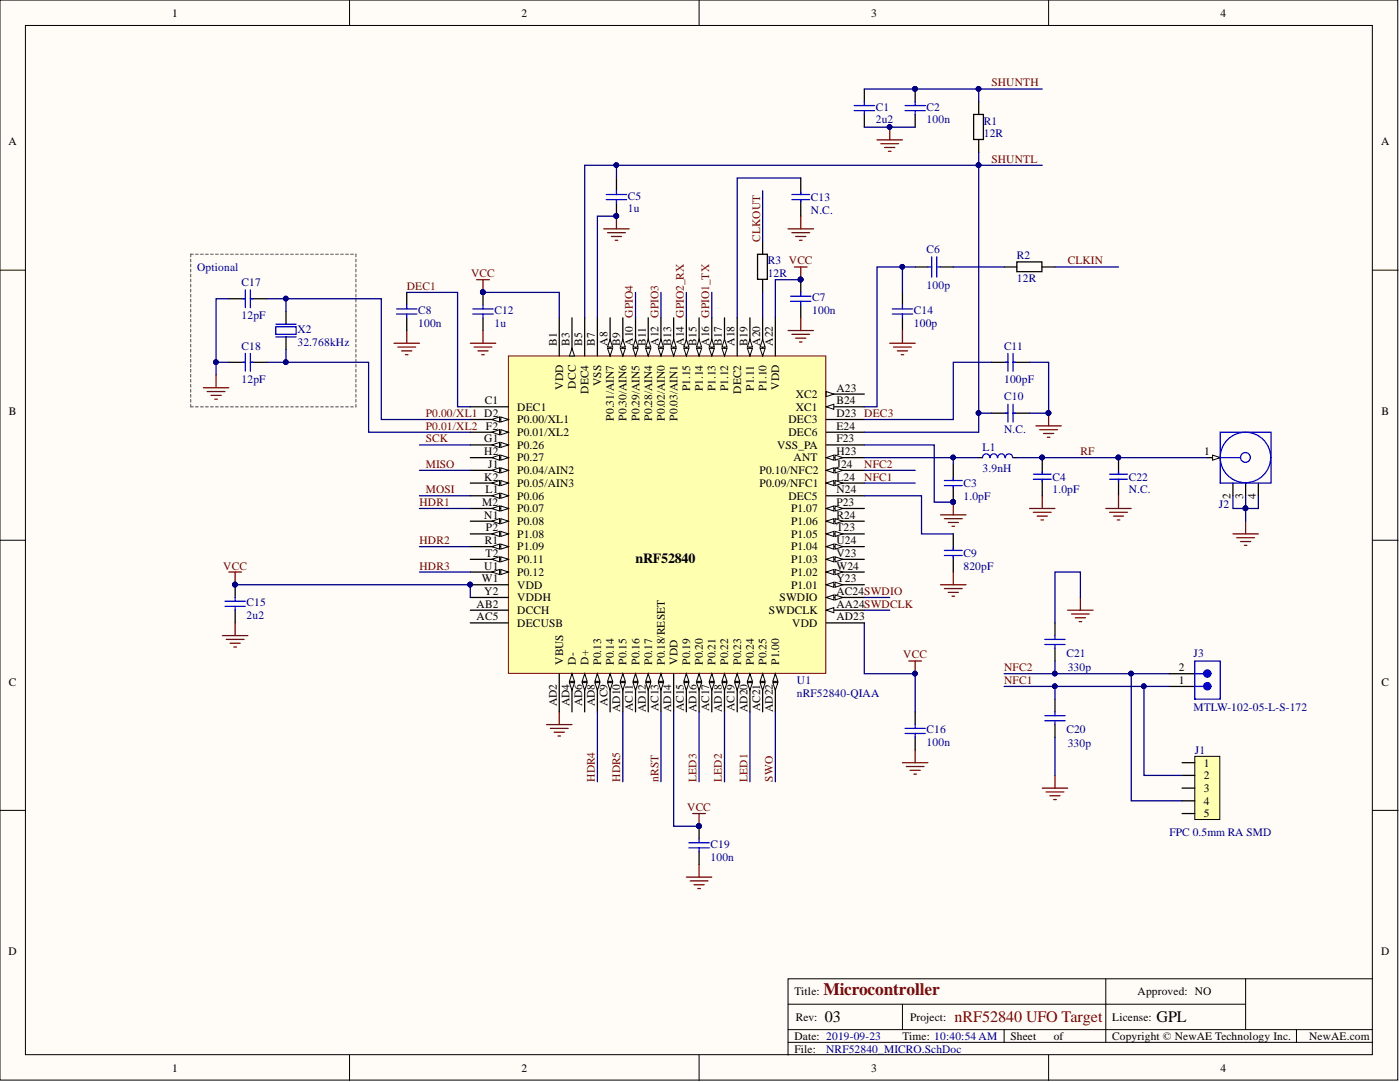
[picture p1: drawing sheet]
<svg xmlns="http://www.w3.org/2000/svg" width="279mm" height="216mm" viewBox="0 0 279 216" stroke-linecap="round" stroke-linejoin="round" font-family="sans-serif">
<defs><g id="words">
<text font-size="3.5" fill="#800000" x="164.4" y="198.6">Microcontroller</text>
<g font-size="3.2">
<text x="164.6" y="204">03</text>
<text x="230.8" y="204">GPL</text>
</g>
<text font-size="3.2" fill="#800000" x="190.5" y="204">nRF52840 UFO Target</text>
<text font-size="2.8" x="126.8" y="112.3">nRF52840</text>
<g font-size="2.3">
<text x="34.3" y="3.3">1</text>
<text x="104.1" y="3.3">2</text>
<text x="173.8" y="3.3">3</text>
<text x="243.6" y="3.3">4</text>
<text x="1.7" y="29">A</text>
<text x="275.6" y="29">A</text>
<text x="111.1" y="69" transform="rotate(-90 111.1 69)">B1</text>
<text x="113.6" y="69" transform="rotate(-90 113.6 69)">B3</text>
<text x="116.2" y="69" transform="rotate(-90 116.2 69)">B5</text>
<text x="118.7" y="69" transform="rotate(-90 118.7 69)">B7</text>
<text x="121.3" y="69" transform="rotate(-90 121.3 69)">A8</text>
<text x="123.8" y="69" transform="rotate(-90 123.8 69)">B9</text>
<text x="126.3" y="69" transform="rotate(-90 126.3 69)">A10</text>
<text x="128.9" y="69" transform="rotate(-90 128.9 69)">B11</text>
<text x="131.4" y="69" transform="rotate(-90 131.4 69)">A12</text>
<text x="133.9" y="69" transform="rotate(-90 133.9 69)">B13</text>
<text x="136.5" y="69" transform="rotate(-90 136.5 69)">A14</text>
<text x="139" y="69" transform="rotate(-90 139 69)">B15</text>
<text x="141.5" y="69" transform="rotate(-90 141.5 69)">A16</text>
<text x="144.1" y="69" transform="rotate(-90 144.1 69)">B17</text>
<text x="146.6" y="69" transform="rotate(-90 146.6 69)">A18</text>
<text x="149.2" y="69" transform="rotate(-90 149.2 69)">B19</text>
<text x="151.7" y="69" transform="rotate(-90 151.7 69)">A20</text>
<text x="154.2" y="69" transform="rotate(-90 154.2 69)">A22</text>
<text x="112.4" y="77.8" transform="rotate(-90 112.4 77.8)">VDD</text>
<text x="114.9" y="77.5" transform="rotate(-90 114.9 77.5)">DCC</text>
<text x="120" y="77" transform="rotate(-90 120 77)">VSS</text>
<text x="150.4" y="78" transform="rotate(-90 150.4 78)">P1.11</text>
<text x="155.5" y="77.8" transform="rotate(-90 155.5 77.8)">VDD</text>
<text x="1.8" y="82.9">B</text>
<text x="96.7" y="80.7">C1</text>
<text x="103.2" y="81.9">DEC1</text>
<text x="117.4" y="78.6" transform="rotate(-90 117.4 78.6)">DEC4</text>
<text x="122.5" y="84" transform="rotate(-90 122.5 84)">P0.31/AIN7</text>
<text x="125.1" y="84" transform="rotate(-90 125.1 84)">P0.30/AIN6</text>
<text x="127.6" y="84" transform="rotate(-90 127.6 84)">P0.29/AIN5</text>
<text x="130.1" y="84" transform="rotate(-90 130.1 84)">P0.28/AIN4</text>
<text x="132.7" y="84" transform="rotate(-90 132.7 84)">P0.02/AIN0</text>
<text x="135.2" y="84" transform="rotate(-90 135.2 84)">P0.03/AIN1</text>
<text x="137.7" y="78" transform="rotate(-90 137.7 78)">P1.15</text>
<text x="140.3" y="78" transform="rotate(-90 140.3 78)">P1.14</text>
<text x="142.8" y="78" transform="rotate(-90 142.8 78)">P1.13</text>
<text x="145.4" y="78" transform="rotate(-90 145.4 78)">P1.12</text>
<text x="147.9" y="78.6" transform="rotate(-90 147.9 78.6)">DEC2</text>
<text x="153" y="78" transform="rotate(-90 153 78)">P1.10</text>
<text x="158.8" y="81.9">XC1</text>
<text x="158.8" y="79.4">XC2</text>
<text x="166.9" y="83.2">D23 DEC3</text>
<text x="166.9" y="80.7">B24</text>
<text x="166.9" y="78.1">A23</text>
<text x="275.7" y="82.9">B</text>
<text x="96.6" y="88.3">G1</text>
<text x="97" y="85.7">F2</text>
<text x="103.2" y="84.5">P0.00/XL1</text>
<text x="103.2" y="87">P0.01/XL2</text>
<text x="103.2" y="89.5">P0.26</text>
<text x="155.1" y="89.5">VSS_PA</text>
<text x="157.4" y="87">DEC6</text>
<text x="157.4" y="84.5">DEC3</text>
<text x="166.9" y="88.3">F23</text>
<text x="166.9" y="85.7">E24</text>
<text x="96.6" y="90.8">H2</text>
<text x="96.6" y="95.9">K2</text>
<text x="97.4" y="93.3">J1</text>
<text x="103.2" y="92.1">P0.27</text>
<text x="103.2" y="94.6">P0.04/AIN2</text>
<text x="151.6" y="94.6">P0.10/NFC2</text>
<text x="158.4" y="92.1">ANT</text>
<text x="166.9" y="90.8">H23</text>
<text x="166.9" y="95.9">L24</text>
<text x="166.9" y="93.3">J24</text>
<text x="240.3" y="90.8">1</text>
<text x="96.2" y="101">M2</text>
<text x="96.9" y="98.4">L1</text>
<text x="103.2" y="97.2">P0.05/AIN3</text>
<text x="103.2" y="99.7">P0.06</text>
<text x="151.6" y="97.2">P0.09/NFC1</text>
<text x="157.4" y="99.7">DEC5</text>
<text x="166.9" y="98.4">N24</text>
<text x="166.9" y="101">P23</text>
<text x="245.5" y="99.6" transform="rotate(-90 245.5 99.6)">2</text>
<text x="248.1" y="99.6" transform="rotate(-90 248.1 99.6)">3</text>
<text x="250.6" y="99.6" transform="rotate(-90 250.6 99.6)">4</text>
<text x="96.6" y="103.5">N1</text>
<text x="97" y="106">P2</text>
<text x="103.2" y="102.2">P0.07</text>
<text x="103.2" y="104.8">P0.08</text>
<text x="103.2" y="107.3">P1.08</text>
<text x="157.9" y="107.3">P1.05</text>
<text x="157.9" y="104.8">P1.06</text>
<text x="157.9" y="102.2">P1.07</text>
<text x="166.9" y="106">T23</text>
<text x="166.9" y="103.5">R24</text>
<text x="96.6" y="113.6">U1</text>
<text x="96.7" y="108.6">R1</text>
<text x="96.9" y="111.1">T2</text>
<text x="103.2" y="109.8">P1.09</text>
<text x="103.2" y="112.4">P0.11</text>
<text x="157.9" y="112.4">P1.03</text>
<text x="157.9" y="109.8">P1.04</text>
<text x="166.9" y="113.6">W24</text>
<text x="166.9" y="111.1">V23</text>
<text x="166.9" y="108.6">U24</text>
<text x="96.1" y="116.2">W1</text>
<text x="96.6" y="118.7">Y2</text>
<text x="103.2" y="117.4">VDD</text>
<text x="103.2" y="120">VDDH</text>
<text x="103.2" y="114.9">P0.12</text>
<text x="155.6" y="120">SWDIO</text>
<text x="157.9" y="117.4">P1.01</text>
<text x="157.9" y="114.9">P1.02</text>
<text x="166.9" y="118.7">AC24SWDIO</text>
<text x="166.9" y="116.2">Y23</text>
<text x="95.1" y="121.2">AB2</text>
<text x="95.1" y="123.8">AC5</text>
<text x="103.2" y="122.5">DCCH</text>
<text x="103.2" y="125.1">DECUSB</text>
<text x="153.5" y="122.5">SWDCLK</text>
<text x="158.1" y="125.1">VDD</text>
<text x="166.9" y="121.2">AA24SWDCLK</text>
<text x="166.9" y="123.8">AD23</text>
<text x="1.8" y="136.8">C</text>
<text x="112.4" y="132.7" transform="rotate(-90 112.4 132.7)">VBUS</text>
<text x="114.9" y="132.7" transform="rotate(-90 114.9 132.7)">D-</text>
<text x="117.4" y="132.7" transform="rotate(-90 117.4 132.7)">D+</text>
<text x="120" y="132.7" transform="rotate(-90 120 132.7)">P0.13</text>
<text x="122.5" y="132.7" transform="rotate(-90 122.5 132.7)">P0.14</text>
<text x="125.1" y="132.7" transform="rotate(-90 125.1 132.7)">P0.15</text>
<text x="127.6" y="132.7" transform="rotate(-90 127.6 132.7)">P0.16</text>
<text x="130.1" y="132.7" transform="rotate(-90 130.1 132.7)">P0.17</text>
<text x="132.7" y="132.7" transform="rotate(-90 132.7 132.7)">P0.18/RESET</text>
<text x="135.2" y="132.7" transform="rotate(-90 135.2 132.7)">VDD</text>
<text x="137.7" y="132.7" transform="rotate(-90 137.7 132.7)">P0.19</text>
<text x="140.3" y="132.7" transform="rotate(-90 140.3 132.7)">P0.20</text>
<text x="142.8" y="132.7" transform="rotate(-90 142.8 132.7)">P0.21</text>
<text x="145.4" y="132.7" transform="rotate(-90 145.4 132.7)">P0.22</text>
<text x="147.9" y="132.7" transform="rotate(-90 147.9 132.7)">P0.23</text>
<text x="150.4" y="132.7" transform="rotate(-90 150.4 132.7)">P0.24</text>
<text x="153" y="132.7" transform="rotate(-90 153 132.7)">P0.25</text>
<text x="155.5" y="132.7" transform="rotate(-90 155.5 132.7)">P1.00</text>
<text x="235.2" y="136.5">1</text>
<text x="235.2" y="133.9">2</text>
<text x="275.7" y="136.8">C</text>
<text x="111.1" y="140.9" transform="rotate(-90 111.1 140.9)">AD2</text>
<text x="113.6" y="140.9" transform="rotate(-90 113.6 140.9)">AD4</text>
<text x="116.2" y="140.9" transform="rotate(-90 116.2 140.9)">AD6</text>
<text x="118.7" y="140.9" transform="rotate(-90 118.7 140.9)">AD8</text>
<text x="121.3" y="140.8" transform="rotate(-90 121.3 140.8)">AC9</text>
<text x="123.8" y="142" transform="rotate(-90 123.8 142)">AD10</text>
<text x="126.3" y="141.9" transform="rotate(-90 126.3 141.9)">AC11</text>
<text x="128.9" y="142" transform="rotate(-90 128.9 142)">AD12</text>
<text x="131.4" y="142" transform="rotate(-90 131.4 142)">AC13</text>
<text x="133.9" y="142" transform="rotate(-90 133.9 142)">AD14</text>
<text x="136.5" y="142" transform="rotate(-90 136.5 142)">AC15</text>
<text x="139" y="142" transform="rotate(-90 139 142)">AD16</text>
<text x="141.5" y="142" transform="rotate(-90 141.5 142)">AC17</text>
<text x="144.1" y="142" transform="rotate(-90 144.1 142)">AD18</text>
<text x="146.6" y="142" transform="rotate(-90 146.6 142)">AC19</text>
<text x="149.2" y="142" transform="rotate(-90 149.2 142)">AD20</text>
<text x="151.7" y="142" transform="rotate(-90 151.7 142)">AC21</text>
<text x="154.2" y="142" transform="rotate(-90 154.2 142)">AD22</text>
<text x="240.2" y="152.9">1</text>
<text x="240.2" y="155.5">2</text>
<text x="240.2" y="158">3</text>
<text x="240.2" y="160.6">4</text>
<text x="240.2" y="163.1">5</text>
<text x="1.7" y="190.7">D</text>
<text x="275.6" y="190.7">D</text>
<text x="158.5" y="198.6">Title:</text>
<text x="158.8" y="203.7">Rev:</text>
<text x="181.6" y="203.7">Project:</text>
<text x="222" y="203.7">License:</text>
<text x="227" y="198.6">Approved: NO</text>
<text x="158.5" y="207.5">Date: 2019-09-23</text>
<text x="180.1" y="207.5">Time: 10:40:54 AM</text>
<text x="201.7" y="207.5">Sheet</text>
<text x="210.3" y="207.5">of</text>
<text x="222" y="207.5">Copyright © NewAE Technology Inc.</text>
<text x="261.3" y="207.5">NewAE.com</text>
<text x="34.3" y="213.8">1</text>
<text x="104.1" y="213.8">2</text>
<text x="158.5" y="210">File:</text>
<text x="173.8" y="213.8">3</text>
<text x="243.6" y="213.8">4</text>
</g>
<g font-size="2.3" fill="#800000">
<text x="197.9" y="17.3">SHUNTH</text>
<text x="197.9" y="32.5">SHUNTL</text>
<text x="151.7" y="48.2" transform="rotate(-90 151.7 48.2)">CLKOUT</text>
<text x="213.1" y="52.8">CLKIN</text>
<text x="81.2" y="57.8">DEC1</text>
<text x="94" y="55.3">VCC</text>
<text x="126.3" y="63.4" transform="rotate(-90 126.3 63.4)">GPIO4</text>
<text x="131.4" y="63.4" transform="rotate(-90 131.4 63.4)">GPIO3</text>
<text x="136.5" y="63.4" transform="rotate(-90 136.5 63.4)">GPIO2_RX</text>
<text x="141.5" y="63.4" transform="rotate(-90 141.5 63.4)">GPIO1_TX</text>
<text x="85" y="83.2">P0.00/XL1 D2</text>
<text x="85" y="85.7">P0.01/XL2</text>
<text x="85" y="88.3">SCK</text>
<text x="85" y="93.3">MISO</text>
<text x="172.5" y="95.9">NFC1</text>
<text x="172.5" y="93.3">NFC2</text>
<text x="215.6" y="90.8">RF</text>
<text x="83.7" y="101">HDR1</text>
<text x="85" y="98.4">MOSI</text>
<text x="44.6" y="113.6">VCC</text>
<text x="83.7" y="108.6">HDR2</text>
<text x="83.7" y="113.6">HDR3</text>
<text x="180.3" y="131.4">VCC</text>
<text x="200.4" y="133.9">NFC2</text>
<text x="200.4" y="136.5">NFC1</text>
<text x="118.7" y="156" transform="rotate(-90 118.7 156)">HDR4</text>
<text x="123.8" y="156" transform="rotate(-90 123.8 156)">HDR5</text>
<text x="131.4" y="156" transform="rotate(-90 131.4 156)">nRST</text>
<text x="139" y="156" transform="rotate(-90 139 156)">LED3</text>
<text x="144.1" y="156" transform="rotate(-90 144.1 156)">LED2</text>
<text x="149.2" y="156" transform="rotate(-90 149.2 156)">LED1</text>
<text x="154.2" y="156" transform="rotate(-90 154.2 156)">SWO</text>
<text x="137.1" y="161.8">VCC</text>
</g>
<g font-size="2.3" fill="#000080">
<text x="174.8" y="22.1">C1</text>
<text x="184.9" y="22.1">C2</text>
<text x="174.8" y="24.6">2u2</text>
<text x="184.9" y="24.6">100n</text>
<text x="196.3" y="24.9">R1</text>
<text x="196.3" y="27.4">12R</text>
<text x="125.3" y="39.8">C5</text>
<text x="161.8" y="40.1">C13</text>
<text x="125.3" y="42.4">1u</text>
<text x="161.8" y="42.6">N.C.</text>
<text x="153.2" y="52.8">R3 VCC</text>
<text x="184.9" y="50.5">C6</text>
<text x="202.9" y="51.8">R2</text>
<text x="39.3" y="54">Optional</text>
<text x="48.2" y="57.1">C17</text>
<text x="153.2" y="55.3">12R</text>
<text x="184.9" y="57.6">100p</text>
<text x="202.9" y="56.3">12R</text>
<text x="48.2" y="63.7">12pF</text>
<text x="83.5" y="62.7">C8</text>
<text x="83.5" y="65.2">100n</text>
<text x="98.7" y="62.7">C12</text>
<text x="98.7" y="65.2">1u</text>
<text x="162.1" y="60.1">C7</text>
<text x="162.1" y="62.7">100n</text>
<text x="182.4" y="62.7">C14</text>
<text x="182.4" y="65.2">100p</text>
<text x="48.2" y="69.8">C18</text>
<text x="59.4" y="66.5">X2</text>
<text x="59.4" y="69">32.768kHz</text>
<text x="200.4" y="69.8">C11</text>
<text x="48.2" y="76.4">12pF</text>
<text x="200.4" y="76.4">100pF</text>
<text x="200.4" y="79.9">C10</text>
<text x="200.4" y="86.5">N.C.</text>
<text x="196.1" y="90">L1</text>
<text x="196.1" y="94.1">3.9nH</text>
<text x="210" y="95.9">C4</text>
<text x="225.3" y="95.9">C22</text>
<text x="192.3" y="97.2">C3</text>
<text x="192.3" y="99.7">1.0pF</text>
<text x="210" y="98.4">1.0pF</text>
<text x="225.3" y="98.4">N.C.</text>
<text x="243.3" y="101.5">J2</text>
<text x="192.3" y="111.1">C9</text>
<text x="192.3" y="113.6">820pF</text>
<text x="49.2" y="121">C15</text>
<text x="49.2" y="123.5">2u2</text>
<text x="212.8" y="131.1">C21</text>
<text x="238.2" y="131.1">J3</text>
<text x="159" y="136.5">U1</text>
<text x="213.1" y="133.9">330p</text>
<text x="159" y="139">nRF52840-QIAA</text>
<text x="238.2" y="141.8">MTLW-102-05-L-S-172</text>
<text x="184.9" y="146.4">C16</text>
<text x="184.9" y="148.9">100n</text>
<text x="212.8" y="146.4">C20</text>
<text x="213.1" y="149.1">330p</text>
<text x="238.4" y="150.4">J1</text>
<text x="233.4" y="166.9">FPC 0.5mm RA SMD</text>
<text x="141.8" y="169.2">C19</text>
<text x="141.8" y="171.7">100n</text>
<text x="164.9" y="210">NRF52840_MICRO.SchDoc</text>
</g>
</g></defs>
<g fill="#fffcf8" stroke="#000" stroke-width=".2">
<path d="M0 0h279v215.5h-279z"/>
<path d="M5.1 5.1h268.8v205.3h-268.8z"/>
</g>
<g fill="none" stroke="#000" stroke-width=".2">
<path d="M69.8 0v5.1M139.5 0v5.1M209.3 0v5.1M0 53.9h5.1M274 53.9h5M0 107.8h5.1M274 107.8h5M0 161.7h5.1M274 161.7h5M220.7 195.3v12.7M248.6 195.3h-91.3v15.2M274 195.3h-25.4v10.2"/>
<path d="M69.8 210.5v5.1M139.5 210.5v5.1M157.3 200.4h91.3M157.3 208h116.7M157.3 205.5h116.7M180.1 200.4v5.1M200.4 205.5v2.5M209.3 210.5v5.1M258.7 205.5v2.5"/>
</g>
<g fill="none" stroke="#000" stroke-width=".25">
<path d="M159.8 35.5v3.3M159.8 39.8v3.3M45.7 59.6h3.3M50 59.6h3.3M45.7 72.3h3.3M50 72.3h3.3M57.1 62.1v2.6M57.1 67.2v2.6M197.9 72.3h3.3M202.2 72.3h3.3M190.2 92.6v3.3M190.2 96.9v3.3"/>
<path d="M195.3 91.3h.8M197.9 82.4h3.3M202.2 82.4h3.3M202.2 91.3h.7M208 91.3v3.3M208 95.6v3.3M223.2 91.3v3.3M223.2 95.6v3.3M190.2 106.5v3.3M190.2 110.8v3.3"/>
</g>
<g fill="none" stroke="#00f" stroke-width=".25">
<path d="M158 39.8h3.6M158 38.8h3.6M159.8 38.3v.5M159.8 39.8v.5M48.5 59.6h.5M49 57.8v3.6M50 57.8v3.6M50 59.6h.5M48.5 72.3h.5M49 70.5v3.6M50 72.3h.5M50 70.5v3.6"/>
<path d="M55 65.2h4.1v1.5h-4.1zM55 64.7h4.1M55 67.2h4.1M200.6 72.3h.6M201.2 70.5v3.6M202.2 70.5v3.6M202.2 72.3h.5M188.5 95.9h3.5M188.5 96.9h3.5M190.2 95.4v.5M190.2 96.9v.5M197.5 91.3a.72 .72 0 0 0-.7-.7 .72 .72 0 0 0-.7 .7"/>
<path d="M199.1 91.3a.72 .72 0 0 0-.8-.7 .72 .72 0 0 0-.7 .7M200.6 91.3a.72 .72 0 0 0-.8-.7 .72 .72 0 0 0-.7 .7M200.6 82.4h.6M201.2 80.7v3.5M202.1 91.3a.72 .72 0 0 0-.7-.7 .72 .72 0 0 0-.7 .7M202.2 80.7v3.5M202.2 82.4h.5M206.2 94.6h3.6M206.2 95.6h3.6M208 94.1v.5M208 95.6v.5M221.4 94.6h3.6"/>
<path d="M221.4 95.6h3.6M223.2 94.1v.5M223.2 95.6v.5M188.5 110.8h3.5M188.5 109.8h3.5M190.2 109.3v.5M190.2 110.8v.6"/>
</g>
<g fill="none" stroke="#800000" stroke-width=".25">
<path d="M120.5 45.7h5.1M121.3 46.4h3.5M122 47.2h2M122.8 47.9h.5M123 43.1v2.6M157.3 45.7h5M158 46.4h3.6M158.8 47.2h2M159.6 47.9h.5M159.8 43.1v2.6M40.6 77.4h5.1M41.3 78.1h3.6"/>
<path d="M42.1 78.9h2M42.9 79.7h.5M43.1 74.8v2.6M78.6 68.5h5.1M79.4 69.3h3.5M80.2 70h2M80.9 70.8h.5M81.2 66v2.5M93.9 68.5h5M94.6 69.3h3.6M95.4 70h2M96.1 70.8h.5"/>
<path d="M96.4 66v2.5M206.7 85h5.1M207.5 85.7h3.5M208 98.9v2.6M208.3 86.5h2M209 87.3h.5M209.3 82.4v2.6M223.2 98.9v2.6M187.7 116.7h5.1M187.7 102.7h5.1M188.5 117.4h3.5M188.5 103.5h3.5"/>
<path d="M189.2 118.2h2.1M189.2 104.3h2.1M190 119h.5M190 105h.5M190.2 100.2v2.5M190.2 114.1v2.6M205.5 101.5h5M206.2 102.2h3.6M207 103h2M207.8 103.7h.5M220.7 101.5h5.1M221.4 102.2h3.6"/>
<path d="M222.2 103h2M223 103.7h.5M44.4 126.8h5.1M45.2 127.6h3.5M45.9 128.3h2M46.7 129.1h.5M46.9 124.3v2.5M109.1 144.6h5M109.8 145.3h3.6M110.6 146.1h2M111.4 146.9h.5M111.6 142v2.6"/>
<path d="M180.1 152.2h5.1M180.9 152.9h3.5M181.6 153.7h2.1M182.4 154.5h.5M182.6 149.7v2.5M137 175h5.1M137.7 175.8h3.6M138.2 162.3h2.6M138.5 176.5h2M139.3 177.3h.5M139.5 162.3v2.6M139.5 172.5v2.5"/>
</g>
<g fill="#000080" stroke="#000080" stroke-width=".2">
<circle cx="123" cy="43.1" r=".47"/>
<circle cx="209.2" cy="82.4" r=".47"/>
<circle cx="139.5" cy="164.8" r=".47"/>
<circle cx="190.2" cy="100.2" r=".47"/>
<circle cx="208" cy="91.3" r=".47"/>
<circle cx="223.2" cy="91.3" r=".47"/>
</g>
<path d="M38 50.7v30.5M38 50.7h33M71 50.7v30.5M38 81.2h33" fill="none" stroke="#707070" stroke-width=".25" stroke-dasharray=".5 .5"/>
<path d="M101.5 71h63.3v63.4h-63.3z" fill="#ffffb0" stroke="#800000" stroke-width=".2"/>
<path d="M93.9 81.2h7.6M164.9 88.8h7.6M164.9 91.3h7.6M93.9 116.7h7.6" fill="none" stroke="#000" stroke-width=".25"/>
<circle cx="93.8" cy="116.6" r=".47" fill="#000080" stroke="#000080" stroke-width=".2"/>
<path d="M164.9 91.3l1.5-.5v1z" fill="#fffcf8"/>
<path d="M164.9 91.3l1.5-.5v1z" fill="none" stroke="#000" stroke-width=".2"/>
<path d="M166.7 90.8l1.5 .5-1.5 .5z" fill="#fffcf8"/>
<path d="M166.7 90.8l1.5 .5-1.5 .5z" fill="none" stroke="#000" stroke-width=".2"/>
<path d="M164.9 86.2h7.6M164.9 83.7h7.6M164.9 81.2h7.6" fill="none" stroke="#000" stroke-width=".25"/>
<path d="M164.9 81.2l1.5-.5v1z" fill="#fffcf8"/>
<path d="M164.9 81.2l1.5-.5v1z" fill="none" stroke="#000" stroke-width=".2"/>
<path d="M164.9 78.6h7.6" fill="none" stroke="#000" stroke-width=".25"/>
<path d="M164.9 78.1l1.5 .5-1.5 .5z" fill="#fffcf8"/>
<path d="M164.9 78.1l1.5 .5-1.5 .5z" fill="none" stroke="#000" stroke-width=".2"/>
<path d="M152.2 63.4v7.6M154.7 63.4v7.6" fill="none" stroke="#000" stroke-width=".25"/>
<path d="M151.7 69.5h1l-.5 1.5z" fill="#fffcf8"/>
<path d="M151.7 69.5h1l-.5 1.5z" fill="none" stroke="#000" stroke-width=".2"/>
<path d="M152.2 67.7l.5 1.6h-1z" fill="#fffcf8"/>
<path d="M152.2 67.7l.5 1.6h-1z" fill="none" stroke="#000" stroke-width=".2"/>
<path d="M93.9 83.7h7.6" fill="none" stroke="#000" stroke-width=".25"/>
<path d="M99.9 83.2l1.6 .5-1.6 .5z" fill="#fffcf8"/>
<path d="M99.9 83.2l1.6 .5-1.6 .5z" fill="none" stroke="#000" stroke-width=".2"/>
<path d="M98.2 83.7l1.5-.5v1z" fill="#fffcf8"/>
<path d="M98.2 83.7l1.5-.5v1z" fill="none" stroke="#000" stroke-width=".2"/>
<path d="M93.9 86.2h7.6" fill="none" stroke="#000" stroke-width=".25"/>
<path d="M99.9 85.7l1.6 .5-1.6 .6z" fill="#fffcf8"/>
<path d="M99.9 85.7l1.6 .5-1.6 .6z" fill="none" stroke="#000" stroke-width=".2"/>
<path d="M98.2 86.2l1.5-.5v1.1z" fill="#fffcf8"/>
<path d="M98.2 86.2l1.5-.5v1.1z" fill="none" stroke="#000" stroke-width=".2"/>
<path d="M129.4 63.4v7.6" fill="none" stroke="#000" stroke-width=".25"/>
<path d="M128.9 69.5h1l-.5 1.5z" fill="#fffcf8"/>
<path d="M128.9 69.5h1l-.5 1.5z" fill="none" stroke="#000" stroke-width=".2"/>
<path d="M129.4 67.7l.5 1.6h-1z" fill="#fffcf8"/>
<path d="M129.4 67.7l.5 1.6h-1z" fill="none" stroke="#000" stroke-width=".2"/>
<path d="M111.6 63.4v7.6M114.1 63.4v7.6M116.7 63.4v7.6M119.2 63.4v7.6" fill="none" stroke="#000" stroke-width=".25"/>
<path d="M114.1 69.5l.6 1.5h-1.1z" fill="#fffcf8"/>
<path d="M114.1 69.5l.6 1.5h-1.1z" fill="none" stroke="#000" stroke-width=".2"/>
<path d="M164.9 121.8h7.6" fill="none" stroke="#000" stroke-width=".25"/>
<path d="M164.9 121.8l1.5-.6v1.1z" fill="#fffcf8"/>
<path d="M164.9 121.8l1.5-.6v1.1z" fill="none" stroke="#000" stroke-width=".2"/>
<path d="M164.9 119.2h7.6" fill="none" stroke="#000" stroke-width=".25"/>
<path d="M164.9 119.2l1.5-.5v1z" fill="#fffcf8"/>
<path d="M164.9 119.2l1.5-.5v1z" fill="none" stroke="#000" stroke-width=".2"/>
<path d="M166.7 118.7l1.5 .5-1.5 .5z" fill="#fffcf8"/>
<path d="M166.7 118.7l1.5 .5-1.5 .5z" fill="none" stroke="#000" stroke-width=".2"/>
<path d="M164.9 116.7h7.6" fill="none" stroke="#000" stroke-width=".25"/>
<path d="M164.9 116.7l1.5-.5v1z" fill="#fffcf8"/>
<path d="M164.9 116.7l1.5-.5v1z" fill="none" stroke="#000" stroke-width=".2"/>
<path d="M166.7 116.2l1.5 .5-1.5 .5z" fill="#fffcf8"/>
<path d="M166.7 116.2l1.5 .5-1.5 .5z" fill="none" stroke="#000" stroke-width=".2"/>
<path d="M114.1 134.4v7.6" fill="none" stroke="#000" stroke-width=".25"/>
<path d="M114.1 134.4l.6 1.6h-1.1z" fill="#fffcf8"/>
<path d="M114.1 134.4l.6 1.6h-1.1z" fill="none" stroke="#000" stroke-width=".2"/>
<path d="M113.6 136.2h1.1l-.6 1.5z" fill="#fffcf8"/>
<path d="M113.6 136.2h1.1l-.6 1.5z" fill="none" stroke="#000" stroke-width=".2"/>
<path d="M137 134.4v7.6" fill="none" stroke="#000" stroke-width=".25"/>
<path d="M137 134.4l.5 1.6h-1z" fill="#fffcf8"/>
<path d="M137 134.4l.5 1.6h-1z" fill="none" stroke="#000" stroke-width=".2"/>
<path d="M136.5 136.2h1l-.5 1.5z" fill="#fffcf8"/>
<path d="M136.5 136.2h1l-.5 1.5z" fill="none" stroke="#000" stroke-width=".2"/>
<path d="M93.9 119.2h7.6M93.9 121.8h7.6M93.9 124.3h7.6M111.6 134.4v7.6M116.7 134.4v7.6" fill="none" stroke="#000" stroke-width=".25"/>
<path d="M116.7 134.4l.5 1.6h-1z" fill="#fffcf8"/>
<path d="M116.7 134.4l.5 1.6h-1z" fill="none" stroke="#000" stroke-width=".2"/>
<path d="M116.2 136.2h1l-.5 1.5z" fill="#fffcf8"/>
<path d="M116.2 136.2h1l-.5 1.5z" fill="none" stroke="#000" stroke-width=".2"/>
<path d="M139.5 134.4v7.6" fill="none" stroke="#000" stroke-width=".25"/>
<path d="M139.5 134.4l.5 1.6h-1z" fill="#fffcf8"/>
<path d="M139.5 134.4l.5 1.6h-1z" fill="none" stroke="#000" stroke-width=".2"/>
<path d="M139 136.2h1l-.5 1.5z" fill="#fffcf8"/>
<path d="M139 136.2h1l-.5 1.5z" fill="none" stroke="#000" stroke-width=".2"/>
<path d="M142.1 134.4v7.6" fill="none" stroke="#000" stroke-width=".25"/>
<path d="M142.1 134.4l.5 1.6h-1.1z" fill="#fffcf8"/>
<path d="M142.1 134.4l.5 1.6h-1.1z" fill="none" stroke="#000" stroke-width=".2"/>
<path d="M141.5 136.2h1.1l-.5 1.5z" fill="#fffcf8"/>
<path d="M141.5 136.2h1.1l-.5 1.5z" fill="none" stroke="#000" stroke-width=".2"/>
<path d="M144.6 134.4v7.6" fill="none" stroke="#000" stroke-width=".25"/>
<path d="M144.6 134.4l.5 1.6h-1z" fill="#fffcf8"/>
<path d="M144.6 134.4l.5 1.6h-1z" fill="none" stroke="#000" stroke-width=".2"/>
<path d="M144.1 136.2h1l-.5 1.5z" fill="#fffcf8"/>
<path d="M144.1 136.2h1l-.5 1.5z" fill="none" stroke="#000" stroke-width=".2"/>
<path d="M147.1 134.4v7.6" fill="none" stroke="#000" stroke-width=".25"/>
<path d="M147.1 134.4l.5 1.6h-1z" fill="#fffcf8"/>
<path d="M147.1 134.4l.5 1.6h-1z" fill="none" stroke="#000" stroke-width=".2"/>
<path d="M146.6 136.2h1l-.5 1.5z" fill="#fffcf8"/>
<path d="M146.6 136.2h1l-.5 1.5z" fill="none" stroke="#000" stroke-width=".2"/>
<path d="M149.7 134.4v7.6" fill="none" stroke="#000" stroke-width=".25"/>
<path d="M149.7 134.4l.5 1.6h-1z" fill="#fffcf8"/>
<path d="M149.7 134.4l.5 1.6h-1z" fill="none" stroke="#000" stroke-width=".2"/>
<path d="M149.2 136.2h1l-.5 1.5z" fill="#fffcf8"/>
<path d="M149.2 136.2h1l-.5 1.5z" fill="none" stroke="#000" stroke-width=".2"/>
<path d="M164.9 96.4h7.6M164.9 124.3h7.6" fill="none" stroke="#000" stroke-width=".25"/>
<path d="M164.9 96.4l1.5-.5v1z" fill="#fffcf8"/>
<path d="M164.9 96.4l1.5-.5v1z" fill="none" stroke="#000" stroke-width=".2"/>
<path d="M166.7 95.9l1.5 .5-1.5 .5z" fill="#fffcf8"/>
<path d="M166.7 95.9l1.5 .5-1.5 .5z" fill="none" stroke="#000" stroke-width=".2"/>
<path d="M93.9 109.1h7.6" fill="none" stroke="#000" stroke-width=".25"/>
<path d="M99.9 108.6l1.6 .5-1.6 .5z" fill="#fffcf8"/>
<path d="M99.9 108.6l1.6 .5-1.6 .5z" fill="none" stroke="#000" stroke-width=".2"/>
<path d="M98.2 109.1l1.5-.5v1z" fill="#fffcf8"/>
<path d="M98.2 109.1l1.5-.5v1z" fill="none" stroke="#000" stroke-width=".2"/>
<path d="M152.2 134.4v7.6" fill="none" stroke="#000" stroke-width=".25"/>
<path d="M152.2 134.4l.5 1.6h-1z" fill="#fffcf8"/>
<path d="M152.2 134.4l.5 1.6h-1z" fill="none" stroke="#000" stroke-width=".2"/>
<path d="M151.7 136.2h1l-.5 1.5z" fill="#fffcf8"/>
<path d="M151.7 136.2h1l-.5 1.5z" fill="none" stroke="#000" stroke-width=".2"/>
<path d="M154.7 134.4v7.6" fill="none" stroke="#000" stroke-width=".25"/>
<path d="M154.7 134.4l.5 1.6h-1z" fill="#fffcf8"/>
<path d="M154.7 134.4l.5 1.6h-1z" fill="none" stroke="#000" stroke-width=".2"/>
<path d="M154.2 136.2h1l-.5 1.5z" fill="#fffcf8"/>
<path d="M154.2 136.2h1l-.5 1.5z" fill="none" stroke="#000" stroke-width=".2"/>
<path d="M93.9 88.8h7.6" fill="none" stroke="#000" stroke-width=".25"/>
<path d="M99.9 88.3l1.6 .5-1.6 .5z" fill="#fffcf8"/>
<path d="M99.9 88.3l1.6 .5-1.6 .5z" fill="none" stroke="#000" stroke-width=".2"/>
<path d="M98.2 88.8l1.5-.5v1z" fill="#fffcf8"/>
<path d="M98.2 88.8l1.5-.5v1z" fill="none" stroke="#000" stroke-width=".2"/>
<path d="M93.9 91.3h7.6" fill="none" stroke="#000" stroke-width=".25"/>
<path d="M99.9 90.8l1.6 .5-1.6 .5z" fill="#fffcf8"/>
<path d="M99.9 90.8l1.6 .5-1.6 .5z" fill="none" stroke="#000" stroke-width=".2"/>
<path d="M98.2 91.3l1.5-.5v1z" fill="#fffcf8"/>
<path d="M98.2 91.3l1.5-.5v1z" fill="none" stroke="#000" stroke-width=".2"/>
<path d="M93.9 93.9h7.6" fill="none" stroke="#000" stroke-width=".25"/>
<path d="M99.9 93.3l1.6 .6-1.6 .5z" fill="#fffcf8"/>
<path d="M99.9 93.3l1.6 .6-1.6 .5z" fill="none" stroke="#000" stroke-width=".2"/>
<path d="M98.2 93.9l1.5-.6v1.1z" fill="#fffcf8"/>
<path d="M98.2 93.9l1.5-.6v1.1z" fill="none" stroke="#000" stroke-width=".2"/>
<path d="M93.9 96.4h7.6" fill="none" stroke="#000" stroke-width=".25"/>
<path d="M99.9 95.9l1.6 .5-1.6 .5z" fill="#fffcf8"/>
<path d="M99.9 95.9l1.6 .5-1.6 .5z" fill="none" stroke="#000" stroke-width=".2"/>
<path d="M98.2 96.4l1.5-.5v1z" fill="#fffcf8"/>
<path d="M98.2 96.4l1.5-.5v1z" fill="none" stroke="#000" stroke-width=".2"/>
<path d="M93.9 98.9h7.6" fill="none" stroke="#000" stroke-width=".25"/>
<path d="M99.9 98.4l1.6 .5-1.6 .5z" fill="#fffcf8"/>
<path d="M99.9 98.4l1.6 .5-1.6 .5z" fill="none" stroke="#000" stroke-width=".2"/>
<path d="M98.2 98.9l1.5-.5v1z" fill="#fffcf8"/>
<path d="M98.2 98.9l1.5-.5v1z" fill="none" stroke="#000" stroke-width=".2"/>
<path d="M93.9 101.5h7.6" fill="none" stroke="#000" stroke-width=".25"/>
<path d="M99.9 101l1.6 .5-1.6 .5z" fill="#fffcf8"/>
<path d="M99.9 101l1.6 .5-1.6 .5z" fill="none" stroke="#000" stroke-width=".2"/>
<path d="M98.2 101.5l1.5-.5v1z" fill="#fffcf8"/>
<path d="M98.2 101.5l1.5-.5v1z" fill="none" stroke="#000" stroke-width=".2"/>
<path d="M93.9 104h7.6" fill="none" stroke="#000" stroke-width=".25"/>
<path d="M99.9 103.5l1.6 .5-1.6 .5z" fill="#fffcf8"/>
<path d="M99.9 103.5l1.6 .5-1.6 .5z" fill="none" stroke="#000" stroke-width=".2"/>
<path d="M98.2 104l1.5-.5v1z" fill="#fffcf8"/>
<path d="M98.2 104l1.5-.5v1z" fill="none" stroke="#000" stroke-width=".2"/>
<path d="M93.9 106.5h7.6" fill="none" stroke="#000" stroke-width=".25"/>
<path d="M99.9 106l1.6 .5-1.6 .5z" fill="#fffcf8"/>
<path d="M99.9 106l1.6 .5-1.6 .5z" fill="none" stroke="#000" stroke-width=".2"/>
<path d="M98.2 106.5l1.5-.5v1z" fill="#fffcf8"/>
<path d="M98.2 106.5l1.5-.5v1z" fill="none" stroke="#000" stroke-width=".2"/>
<path d="M119.2 134.4v7.6" fill="none" stroke="#000" stroke-width=".25"/>
<path d="M119.2 134.4l.5 1.6h-1z" fill="#fffcf8"/>
<path d="M119.2 134.4l.5 1.6h-1z" fill="none" stroke="#000" stroke-width=".2"/>
<path d="M118.7 136.2h1l-.5 1.5z" fill="#fffcf8"/>
<path d="M118.7 136.2h1l-.5 1.5z" fill="none" stroke="#000" stroke-width=".2"/>
<path d="M121.8 134.4v7.6" fill="none" stroke="#000" stroke-width=".25"/>
<path d="M121.8 134.4l.5 1.6h-1z" fill="#fffcf8"/>
<path d="M121.8 134.4l.5 1.6h-1z" fill="none" stroke="#000" stroke-width=".2"/>
<path d="M121.3 136.2h1l-.5 1.5z" fill="#fffcf8"/>
<path d="M121.3 136.2h1l-.5 1.5z" fill="none" stroke="#000" stroke-width=".2"/>
<path d="M124.3 134.4v7.6" fill="none" stroke="#000" stroke-width=".25"/>
<path d="M124.3 134.4l.5 1.6h-1z" fill="#fffcf8"/>
<path d="M124.3 134.4l.5 1.6h-1z" fill="none" stroke="#000" stroke-width=".2"/>
<path d="M123.8 136.2h1l-.5 1.5z" fill="#fffcf8"/>
<path d="M123.8 136.2h1l-.5 1.5z" fill="none" stroke="#000" stroke-width=".2"/>
<path d="M126.8 134.4v7.6" fill="none" stroke="#000" stroke-width=".25"/>
<path d="M126.8 134.4l.5 1.6h-1z" fill="#fffcf8"/>
<path d="M126.8 134.4l.5 1.6h-1z" fill="none" stroke="#000" stroke-width=".2"/>
<path d="M126.3 136.2h1l-.5 1.5z" fill="#fffcf8"/>
<path d="M126.3 136.2h1l-.5 1.5z" fill="none" stroke="#000" stroke-width=".2"/>
<path d="M93.9 111.6h7.6" fill="none" stroke="#000" stroke-width=".25"/>
<path d="M99.9 111.1l1.6 .5-1.6 .5z" fill="#fffcf8"/>
<path d="M99.9 111.1l1.6 .5-1.6 .5z" fill="none" stroke="#000" stroke-width=".2"/>
<path d="M98.2 111.6l1.5-.5v1z" fill="#fffcf8"/>
<path d="M98.2 111.6l1.5-.5v1z" fill="none" stroke="#000" stroke-width=".2"/>
<path d="M93.9 114.1h7.6" fill="none" stroke="#000" stroke-width=".25"/>
<path d="M99.9 113.6l1.6 .5-1.6 .6z" fill="#fffcf8"/>
<path d="M99.9 113.6l1.6 .5-1.6 .6z" fill="none" stroke="#000" stroke-width=".2"/>
<path d="M98.2 114.1l1.5-.5v1.1z" fill="#fffcf8"/>
<path d="M98.2 114.1l1.5-.5v1.1z" fill="none" stroke="#000" stroke-width=".2"/>
<path d="M129.4 134.4v7.6" fill="none" stroke="#000" stroke-width=".25"/>
<path d="M129.4 134.4l.5 1.6h-1z" fill="#fffcf8"/>
<path d="M129.4 134.4l.5 1.6h-1z" fill="none" stroke="#000" stroke-width=".2"/>
<path d="M128.9 136.2h1l-.5 1.5z" fill="#fffcf8"/>
<path d="M128.9 136.2h1l-.5 1.5z" fill="none" stroke="#000" stroke-width=".2"/>
<path d="M131.9 134.4v7.6" fill="none" stroke="#000" stroke-width=".25"/>
<path d="M131.9 134.4l.5 1.6h-1z" fill="#fffcf8"/>
<path d="M131.9 134.4l.5 1.6h-1z" fill="none" stroke="#000" stroke-width=".2"/>
<path d="M131.4 136.2h1l-.5 1.5z" fill="#fffcf8"/>
<path d="M131.4 136.2h1l-.5 1.5z" fill="none" stroke="#000" stroke-width=".2"/>
<path d="M164.9 98.9h7.6M164.9 93.9h7.6" fill="none" stroke="#000" stroke-width=".25"/>
<path d="M164.9 93.9l1.5-.6v1.1z" fill="#fffcf8"/>
<path d="M164.9 93.9l1.5-.6v1.1z" fill="none" stroke="#000" stroke-width=".2"/>
<path d="M166.7 93.3l1.5 .6-1.5 .5z" fill="#fffcf8"/>
<path d="M166.7 93.3l1.5 .6-1.5 .5z" fill="none" stroke="#000" stroke-width=".2"/>
<path d="M134.4 63.4v7.6" fill="none" stroke="#000" stroke-width=".25"/>
<path d="M133.9 69.5h1l-.5 1.5z" fill="#fffcf8"/>
<path d="M133.9 69.5h1l-.5 1.5z" fill="none" stroke="#000" stroke-width=".2"/>
<path d="M134.4 67.7l.5 1.6h-1z" fill="#fffcf8"/>
<path d="M134.4 67.7l.5 1.6h-1z" fill="none" stroke="#000" stroke-width=".2"/>
<path d="M131.9 63.4v7.6" fill="none" stroke="#000" stroke-width=".25"/>
<path d="M131.4 69.5h1l-.5 1.5z" fill="#fffcf8"/>
<path d="M131.4 69.5h1l-.5 1.5z" fill="none" stroke="#000" stroke-width=".2"/>
<path d="M131.9 67.7l.5 1.6h-1z" fill="#fffcf8"/>
<path d="M131.9 67.7l.5 1.6h-1z" fill="none" stroke="#000" stroke-width=".2"/>
<path d="M126.8 63.4v7.6" fill="none" stroke="#000" stroke-width=".25"/>
<path d="M126.3 69.5h1l-.5 1.5z" fill="#fffcf8"/>
<path d="M126.3 69.5h1l-.5 1.5z" fill="none" stroke="#000" stroke-width=".2"/>
<path d="M126.8 67.7l.5 1.6h-1z" fill="#fffcf8"/>
<path d="M126.8 67.7l.5 1.6h-1z" fill="none" stroke="#000" stroke-width=".2"/>
<path d="M124.3 63.4v7.6" fill="none" stroke="#000" stroke-width=".25"/>
<path d="M123.8 69.5h1l-.5 1.5z" fill="#fffcf8"/>
<path d="M123.8 69.5h1l-.5 1.5z" fill="none" stroke="#000" stroke-width=".2"/>
<path d="M124.3 67.7l.5 1.6h-1z" fill="#fffcf8"/>
<path d="M124.3 67.7l.5 1.6h-1z" fill="none" stroke="#000" stroke-width=".2"/>
<path d="M121.8 63.4v7.6" fill="none" stroke="#000" stroke-width=".25"/>
<path d="M121.3 69.5h1l-.5 1.5z" fill="#fffcf8"/>
<path d="M121.3 69.5h1l-.5 1.5z" fill="none" stroke="#000" stroke-width=".2"/>
<path d="M121.8 67.7l.5 1.6h-1z" fill="#fffcf8"/>
<path d="M121.8 67.7l.5 1.6h-1z" fill="none" stroke="#000" stroke-width=".2"/>
<path d="M164.9 114.1h7.6M134.4 134.4v7.6" fill="none" stroke="#000" stroke-width=".25"/>
<path d="M164.9 114.1l1.5-.5v1.1z" fill="#fffcf8"/>
<path d="M164.9 114.1l1.5-.5v1.1z" fill="none" stroke="#000" stroke-width=".2"/>
<path d="M166.7 113.6l1.5 .5-1.5 .6z" fill="#fffcf8"/>
<path d="M166.7 113.6l1.5 .5-1.5 .6z" fill="none" stroke="#000" stroke-width=".2"/>
<path d="M164.9 111.6h7.6" fill="none" stroke="#000" stroke-width=".25"/>
<path d="M164.9 111.6l1.5-.5v1z" fill="#fffcf8"/>
<path d="M164.9 111.6l1.5-.5v1z" fill="none" stroke="#000" stroke-width=".2"/>
<path d="M166.7 111.1l1.5 .5-1.5 .5z" fill="#fffcf8"/>
<path d="M166.7 111.1l1.5 .5-1.5 .5z" fill="none" stroke="#000" stroke-width=".2"/>
<path d="M164.9 109.1h7.6" fill="none" stroke="#000" stroke-width=".25"/>
<path d="M164.9 109.1l1.5-.5v1z" fill="#fffcf8"/>
<path d="M164.9 109.1l1.5-.5v1z" fill="none" stroke="#000" stroke-width=".2"/>
<path d="M166.7 108.6l1.5 .5-1.5 .5z" fill="#fffcf8"/>
<path d="M166.7 108.6l1.5 .5-1.5 .5z" fill="none" stroke="#000" stroke-width=".2"/>
<path d="M164.9 106.5h7.6" fill="none" stroke="#000" stroke-width=".25"/>
<path d="M164.9 106.5l1.5-.5v1z" fill="#fffcf8"/>
<path d="M164.9 106.5l1.5-.5v1z" fill="none" stroke="#000" stroke-width=".2"/>
<path d="M166.7 106l1.5 .5-1.5 .5z" fill="#fffcf8"/>
<path d="M166.7 106l1.5 .5-1.5 .5z" fill="none" stroke="#000" stroke-width=".2"/>
<path d="M164.9 104h7.6" fill="none" stroke="#000" stroke-width=".25"/>
<path d="M164.9 104l1.5-.5v1z" fill="#fffcf8"/>
<path d="M164.9 104l1.5-.5v1z" fill="none" stroke="#000" stroke-width=".2"/>
<path d="M166.7 103.5l1.5 .5-1.5 .5z" fill="#fffcf8"/>
<path d="M166.7 103.5l1.5 .5-1.5 .5z" fill="none" stroke="#000" stroke-width=".2"/>
<path d="M164.9 101.5h7.6" fill="none" stroke="#000" stroke-width=".25"/>
<path d="M164.9 101.5l1.5-.5v1z" fill="#fffcf8"/>
<path d="M164.9 101.5l1.5-.5v1z" fill="none" stroke="#000" stroke-width=".2"/>
<path d="M166.7 101l1.5 .5-1.5 .5z" fill="#fffcf8"/>
<path d="M166.7 101l1.5 .5-1.5 .5z" fill="none" stroke="#000" stroke-width=".2"/>
<path d="M149.7 63.4v7.6" fill="none" stroke="#000" stroke-width=".25"/>
<path d="M149.2 69.5h1l-.5 1.5z" fill="#fffcf8"/>
<path d="M149.2 69.5h1l-.5 1.5z" fill="none" stroke="#000" stroke-width=".2"/>
<path d="M149.7 67.7l.5 1.6h-1z" fill="#fffcf8"/>
<path d="M149.7 67.7l.5 1.6h-1z" fill="none" stroke="#000" stroke-width=".2"/>
<path d="M144.6 63.4v7.6" fill="none" stroke="#000" stroke-width=".25"/>
<path d="M144.1 69.5h1l-.5 1.5z" fill="#fffcf8"/>
<path d="M144.1 69.5h1l-.5 1.5z" fill="none" stroke="#000" stroke-width=".2"/>
<path d="M144.6 67.7l.5 1.6h-1z" fill="#fffcf8"/>
<path d="M144.6 67.7l.5 1.6h-1z" fill="none" stroke="#000" stroke-width=".2"/>
<path d="M142.1 63.4v7.6" fill="none" stroke="#000" stroke-width=".25"/>
<path d="M141.5 69.5h1.1l-.5 1.5z" fill="#fffcf8"/>
<path d="M141.5 69.5h1.1l-.5 1.5z" fill="none" stroke="#000" stroke-width=".2"/>
<path d="M142.1 67.7l.5 1.6h-1.1z" fill="#fffcf8"/>
<path d="M142.1 67.7l.5 1.6h-1.1z" fill="none" stroke="#000" stroke-width=".2"/>
<path d="M139.5 63.4v7.6" fill="none" stroke="#000" stroke-width=".25"/>
<path d="M139 69.5h1l-.5 1.5z" fill="#fffcf8"/>
<path d="M139 69.5h1l-.5 1.5z" fill="none" stroke="#000" stroke-width=".2"/>
<path d="M139.5 67.7l.5 1.6h-1z" fill="#fffcf8"/>
<path d="M139.5 67.7l.5 1.6h-1z" fill="none" stroke="#000" stroke-width=".2"/>
<path d="M137 63.4v7.6" fill="none" stroke="#000" stroke-width=".25"/>
<path d="M136.5 69.5h1l-.5 1.5z" fill="#fffcf8"/>
<path d="M136.5 69.5h1l-.5 1.5z" fill="none" stroke="#000" stroke-width=".2"/>
<path d="M137 67.7l.5 1.6h-1z" fill="#fffcf8"/>
<path d="M137 67.7l.5 1.6h-1z" fill="none" stroke="#000" stroke-width=".2"/>
<g fill="none" stroke="#000" stroke-width=".25">
<path d="M172.5 17.8v2.5M182.6 17.8v2.5M123 35.5v2.6M172.5 22.8v2.6M182.6 22.8v2.6M194.3 22.8h2v5h-2zM195.3 20.3v2.5M195.3 27.9v2.5M81.2 58.3v2.6M96.4 58.3v2.6M123 40.6v2.5M151.2 50.7h1.9v5h-1.9z"/>
<path d="M152.2 48.2v2.5M152.2 55.8v2.5M159.8 55.8v2.5M180.1 58.3v2.6M182.6 53.3h2.6M187.7 53.3h2.5M200.4 53.3h2.5M202.9 52.3h5v1.9h-5zM208 53.3h2.5M81.2 63.4v2.6M96.4 63.4v2.6M147.1 63.4v7.6"/>
<path d="M159.8 60.9v2.5M180.1 63.4v2.6M46.9 116.7v2.5M46.9 121.8v2.5M233.4 137h5M233.4 134.4h5M182.6 142v2.6M182.6 147.1v2.6M139.5 164.9v2.5M139.5 169.9v2.6"/>
</g>
<g fill="#000080" stroke="#000080" stroke-width=".2">
<circle cx="93.8" cy="116.6" r=".47"/>
<circle cx="182.6" cy="134.4" r=".47"/>
<circle cx="159.8" cy="55.8" r=".47"/>
<circle cx="96.4" cy="58.3" r=".47"/>
<circle cx="46.9" cy="116.6" r=".47"/>
<circle cx="182.6" cy="17.7" r=".47"/>
<circle cx="177.5" cy="25.3" r=".47"/>
<circle cx="123" cy="43.1" r=".47"/>
<circle cx="139.5" cy="164.8" r=".47"/>
</g>
<g fill="none" stroke="#800000" stroke-width=".25">
<path d="M175 27.9h5.1M175.8 28.7h3.5M176.6 29.4h2M177.3 30.2h.5M177.6 25.4v2.5M95.1 55.8h2.6M96.4 55.8v2.5M158.5 53.3h2.6M159.8 53.3v2.5M157.3 66h5M158 66.7h3.6M158.8 67.5h2"/>
<path d="M159.6 68.2h.5M159.8 63.4v2.6M177.6 68.5h5M178.3 69.3h3.6M179.1 70h2M179.8 70.8h.6M180.1 66v2.5M45.7 114.1h2.5M46.9 114.1v2.6M181.4 131.9h2.5M182.6 131.9v2.5"/>
</g>
<g fill="none" stroke="#00f" stroke-width=".25">
<path d="M121 39.8h4.1M121 38.8h4.1M123 38.1v.7M123 39.8v.8M170.5 22.1h4M170.5 21.1h4M172.5 20.3v.8M172.5 22.1v.7M180.6 22.1h4.1M180.6 21.1h4.1M182.6 20.3v.8M182.6 22.1v.7"/>
<path d="M157.8 59.1h4M159.8 58.3v.8M185.2 53.3h.7M185.9 51.2v4.1M187 51.2v4.1M187 53.3h.7M79.1 62.7h4.1M79.1 61.6h4.1M81.2 60.9v.7M81.2 62.7v.7M94.4 62.7h4M94.4 61.6h4"/>
<path d="M96.4 60.9v.7M96.4 62.7v.7M157.8 60.1h4M159.8 60.1v.8M178.1 62.7h4M178.1 61.6h4M180.1 60.9v.7M180.1 62.7v.7M44.9 120h4.1M46.9 119.2v.8M44.9 121h4.1M46.9 121v.8"/>
<path d="M238.4 131.9h5.1v7.6h-5.1zM238.4 137h1.8M238.4 134.4h1.8M180.6 146.4h4.1M180.6 145.3h4.1M182.6 144.6v.7M182.6 146.4v.7M137.5 169.2h4M137.5 168.2h4M139.5 167.4v.8M139.5 169.2v.7"/>
</g>
<g fill="#00f" stroke="#00f" stroke-width=".25">
<circle cx="240.9" cy="136.9" r=".72"/>
<circle cx="240.9" cy="134.4" r=".72"/>
</g>
<path d="M238.4 150.9h5v12.6h-5z" fill="#ffffb0" stroke="#000" stroke-width=".2"/>
<path d="M241 91.3h2.5M210.5 124.3v2.5M210.5 129.4v2.5M210.5 139.5v2.5M210.5 144.6v2.5M235.9 152.2h2.5M235.9 154.7h2.5M235.9 157.3h2.5M235.9 159.8h2.5M235.9 162.3h2.5" fill="none" stroke="#000" stroke-width=".25"/>
<g fill="none" stroke="#00f" stroke-width=".25">
<path d="M208.5 128.6h4.1M208.5 127.6h4.1M210.5 126.8v.8M210.5 128.6v.8M208.5 143.8h4.1M208.5 142.8h4.1M210.5 142v.8M210.5 143.8v.8"/>
<circle cx="248.6" cy="91.3" r="5"/>
<circle cx="248.6" cy="91.3" r=".98"/>
</g>
<path d="M215.6 119.2v2.6M213.1 121.8h5.1M213.8 122.5h3.6M214.6 123.3h2M215.4 124h.5M208 157.3h5.1M208.8 158h3.5M209.5 158.8h2.1M210.3 159.5h.5M210.5 154.7v2.6" fill="none" stroke="#800000" stroke-width=".25"/>
<g fill="none" stroke="#000080" stroke-width=".25">
<path d="M172.5 17.8h22.8M208 17.8h-12.7v2.5M123 33v2.5M152.2 38.1v10.1M159.8 35.5h-12.7v27.9M172.5 25.4h10.1M195.3 30.4v2.6h12.7M45.7 59.6h-2.6v15.2M53.3 59.6h22.8v24.1h17.8M57.1 59.6v2.5M81.2 58.3h10.1v22.9h2.6M96.4 58.3h15.2v5.1"/>
<path d="M123 43.1h-3.8v20.3M126.8 58.3v5.1M131.9 58.3v5.1M137 58.3v5.1M142.1 58.3v5.1M152.2 58.3v5.1M159.8 55.8h-5.1v7.6M180.1 53.3v5M182.6 53.3h-7.6v27.9h-2.5M190.2 53.3h10.2M210.5 53.3h12.7M43.1 72.3h2.6"/>
<path d="M53.3 72.3h20.3v13.9h20.3M57.1 69.8v2.5M116.7 63.4v-30.4h78.6v49.4M197.9 72.3h-7.7v11.4h-17.7M205.5 72.3h3.8v10.1h-3.8M83.7 93.9h10.2M83.7 98.9h10.2M83.7 88.8h10.2M172.5 88.8h13.9v11.4h3.8M172.5 98.9h11.4v7.6h6.3M172.5 91.3h22.8M172.5 93.9h10.1"/>
<path d="M172.5 96.4h10.1M190.2 91.3v1.3M197.9 82.4h-2.6v3.8h-22.8M46.9 116.7h47v2.5M83.7 109.1h10.2M83.7 114.1h10.2M83.7 101.5h10.2M172.5 119.2h5.1M215.6 119.2v-5.1h-5.1v10.2M172.5 124.3v10.1h10.1v7.6M172.5 121.8h5.1M200.4 137h10.1"/>
<path d="M200.4 134.4h10.1M210.5 131.9v2.5h22.9M225.8 134.4v25.4h10.1M228.3 137v17.7h7.6M233.4 137h-22.9v2.5M119.2 142v14M124.3 142v14M131.9 142v14M134.4 142v22.9h5.1M139.5 142v14M144.6 142v14M149.7 142v14"/>
<path d="M154.7 142v14M210.5 147.1v7.6"/>
</g>
<g fill="#000080" stroke="#000080" stroke-width=".2">
<circle cx="123" cy="43.1" r=".47"/>
<circle cx="96.4" cy="58.3" r=".47"/>
<circle cx="190.2" cy="100.2" r=".47"/>
<circle cx="57" cy="59.6" r=".47"/>
<circle cx="57" cy="72.3" r=".47"/>
<circle cx="43.1" cy="72.3" r=".47"/>
<circle cx="139.5" cy="164.8" r=".47"/>
<circle cx="209.2" cy="82.4" r=".47"/>
<circle cx="159.8" cy="55.8" r=".47"/>
<circle cx="190.2" cy="91.3" r=".47"/>
<circle cx="195.3" cy="82.4" r=".47"/>
<circle cx="93.8" cy="116.6" r=".47"/>
<circle cx="46.9" cy="116.6" r=".47"/>
<circle cx="123" cy="32.9" r=".47"/>
<circle cx="195.3" cy="32.9" r=".47"/>
<circle cx="182.6" cy="134.4" r=".47"/>
<circle cx="195.3" cy="17.7" r=".47"/>
<circle cx="182.6" cy="17.7" r=".47"/>
<circle cx="177.5" cy="25.3" r=".47"/>
<circle cx="180.1" cy="53.2" r=".47"/>
<circle cx="225.7" cy="134.4" r=".47"/>
<circle cx="210.5" cy="134.4" r=".47"/>
<circle cx="228.3" cy="136.9" r=".47"/>
<circle cx="210.5" cy="136.9" r=".47"/>
</g>
<path d="M242 90.8l1.5 .5-1.5 .5z" fill="#fffcf8"/>
<path d="M242 90.8l1.5 .5-1.5 .5z" fill="none" stroke="#000" stroke-width=".2"/>
<path d="M246.1 96.4v2.5M248.6 96.4v2.5M251.1 96.4v2.5" fill="none" stroke="#000" stroke-width=".25"/>
<path d="M243.5 86.2h10.2v10.2h-10.2zM243.5 91.3h4.1" fill="none" stroke="#00f" stroke-width=".25"/>
<path d="M246.1 106.5h5M246.8 107.3h3.6M247.6 108.1h2M248.3 108.8h.5M248.6 104v2.5" fill="none" stroke="#800000" stroke-width=".25"/>
<path d="M202.9 91.3h38.1M246.1 98.9v2.6h5v-2.6M248.6 98.9v5.1" fill="none" stroke="#000080" stroke-width=".25"/>
<g fill="#000080" stroke="#000080" stroke-width=".2">
<circle cx="208" cy="91.3" r=".47"/>
<circle cx="223.2" cy="91.3" r=".47"/>
<circle cx="248.6" cy="101.4" r=".47"/>
</g>
<use href="#words"/>
</svg>
